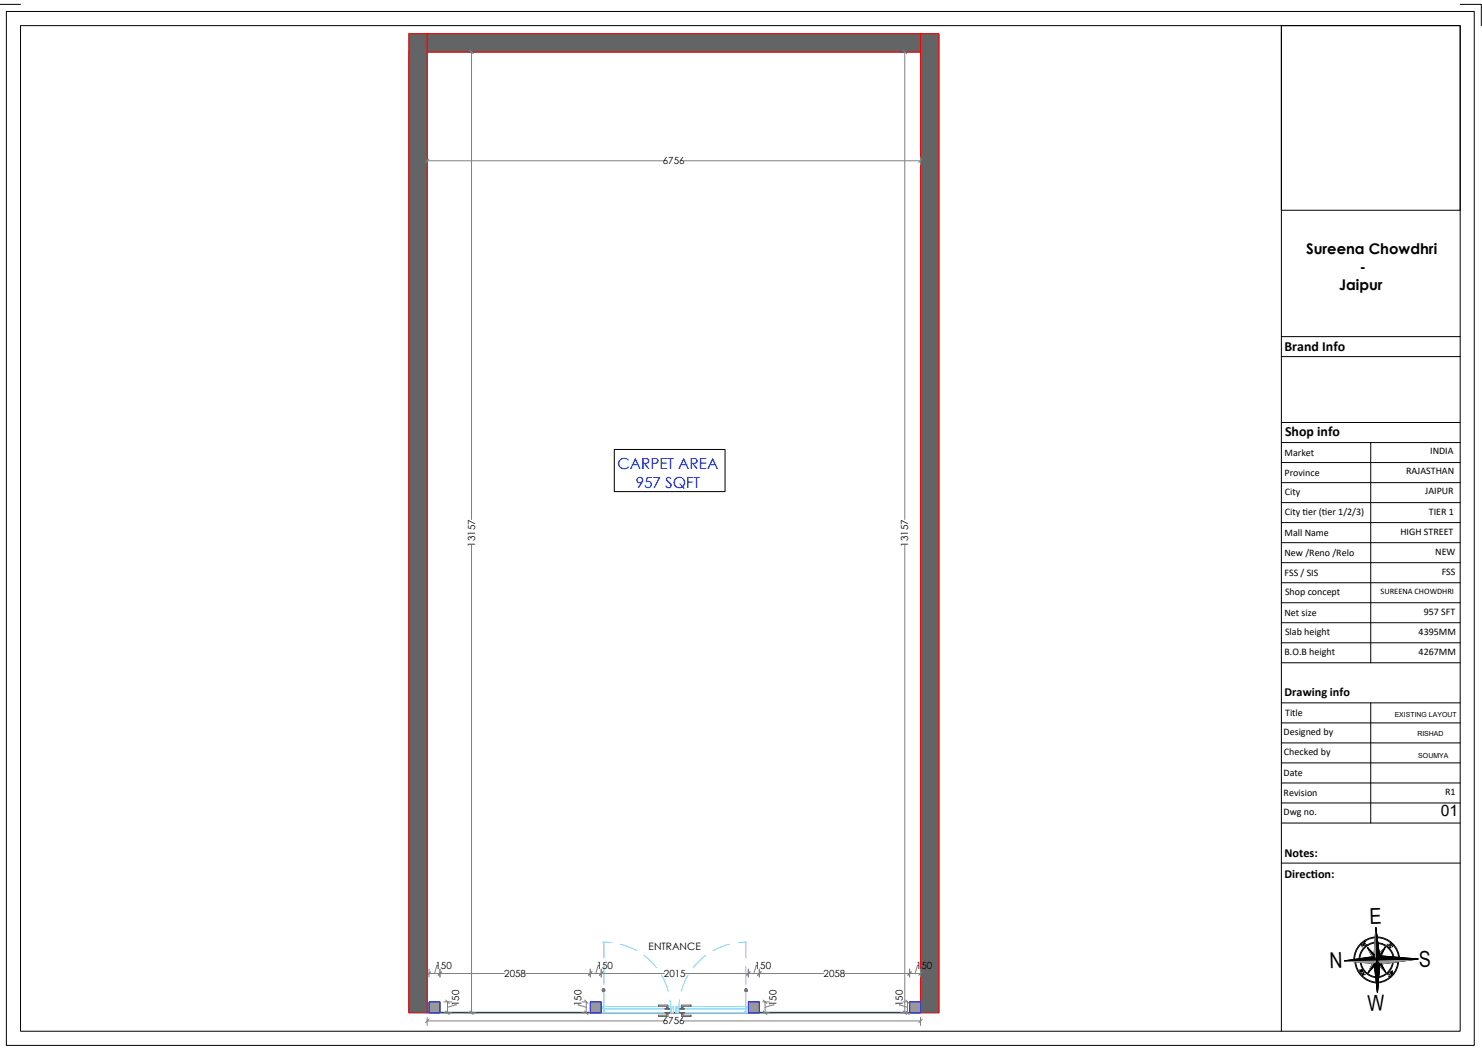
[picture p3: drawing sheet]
<svg xmlns="http://www.w3.org/2000/svg" width="420mm" height="297mm" viewBox="0 0 420 297" stroke-linecap="round" stroke-linejoin="round" font-family="sans-serif">
<defs><g id="words">
<g font-size="6.2">
<text x="388.2" y="261.9" transform="rotate(-2 388.2 261.9)">E</text>
<text x="380.4" y="269.8" transform="rotate(178 380.4 269.8)">N</text>
<text x="402.2" y="274" transform="rotate(-2 402.2 274)">S</text>
<text x="387.6" y="286.4" transform="rotate(-2 387.6 286.4)">W</text>
</g>
<text font-size="4.5" x="408.3" y="231.3">01</text>
<g font-size="4.3" fill="#00f">
<text x="175" y="133">CARPET AREA</text>
<text x="180.2" y="138.2">957 SQFT</text>
</g>
<g font-size="4.2">
<text x="370.1" y="72">Sureena Chowdhri</text>
<text x="385.3" y="77">-</text>
<text x="379.5" y="82.2">Jaipur</text>
</g>
<g font-size="3.9">
<text x="364" y="99.6">Brand Info</text>
<text x="364.2" y="123.6">Shop info</text>
</g>
<g font-size="3.5">
<text x="364.1" y="197.2">Drawing info</text>
<text x="364.1" y="242.8">Notes:</text>
<text x="364.1" y="248.8">Direct</text>
<text x="371.5" y="248.8">ion:</text>
</g>
<text font-size="2.9" x="183.8" y="269.3">ENTRANCE</text>
<g font-size="2.8">
<text x="187.9" y="46.5">6756</text>
<text x="364" y="129.2">Market</text>
<text x="405.3" y="128.8">INDIA</text>
<text x="364" y="134.8">Province</text>
<text x="398.5" y="134.5">RAJASTHAN</text>
<text x="364.1" y="140.3">City</text>
<text x="403.9" y="140.1">JAIPUR</text>
<text x="364.1" y="146">City t</text>
<text x="369.2" y="146">ier (t</text>
<text x="374.7" y="146">ier 1/2/3)</text>
<text x="405" y="145.9">TIER 1</text>
<text x="134.6" y="154.9" transform="rotate(-90 134.6 154.9)">13157</text>
<text x="257.4" y="154.9" transform="rotate(-90 257.4 154.9)">13157</text>
<text x="364" y="151.9">Mall Name</text>
<text x="396.9" y="151.5">HIGH STREET</text>
<text x="364" y="157.5">New /Reno /Relo</text>
<text x="406.8" y="157.2">NEW</text>
<text x="364" y="163.1">FSS / SIS</text>
<text x="408.6" y="162.8">FSS</text>
<text x="364.2" y="168.7">Shop concept</text>
<text x="364" y="174.5">Net size</text>
<text x="402" y="179.9">4395MM</text>
<text x="403.5" y="174.2">957 SFT</text>
<text x="364" y="185.7">B.O.B height</text>
<text x="364.2" y="180">Slab height</text>
<text x="402" y="185.5">4267MM</text>
<text x="364.2" y="203">Title</text>
<text x="363.8" y="208.4">Designed by</text>
<text x="363.9" y="214.1">Checked by</text>
<text x="363.8" y="219.9">Date</text>
<text x="363.8" y="225.6">Revision</text>
<text x="409.6" y="225.3">R1</text>
<text x="363.8" y="231.1">Dwg no.</text>
<text x="123.4" y="274.6">150</text>
<text x="169.1" y="274.6">150</text>
<text x="213.9" y="274.6">150</text>
<text x="259.6" y="274.6">150</text>
<text x="142.9" y="276.9">2058</text>
<text x="188.2" y="276.9">2015</text>
<text x="233.4" y="276.9">2058</text>
<text x="130.1" y="285.2" transform="rotate(-90 130.1 285.2)">150</text>
<text x="164.8" y="285.2" transform="rotate(-90 164.8 285.2)">150</text>
<text x="220.1" y="285.2" transform="rotate(-90 220.1 285.2)">150</text>
<text x="255.9" y="285.2" transform="rotate(-90 255.9 285.2)">150</text>
<text x="187.9" y="290.3">6756</text>
</g>
<text font-size="2.4" x="391.3" y="168.4">SUREENA CHOWDHRI</text>
<g font-size="2">
<text x="395.2" y="203.3">EXISTING LAYOUT</text>
<text x="401.7" y="208.5">RISHAD</text>
<text x="402" y="214.7">SOUMYA</text>
</g>
<g font-size="1.3">
<text x="386.1" y="268.4" transform="rotate(-31 386.1 268.4)">NE</text>
<text x="394.8" y="268.3" transform="rotate(-128 394.8 268.3)">SE</text>
<text x="386.9" y="276.1" transform="rotate(-123 386.9 276.1)">NW</text>
<text x="393.6" y="276.9" transform="rotate(-38 393.6 276.9)">SW</text>
</g>
</g></defs>
<!-- layer: WALL -->
<path d="M115.9 14.7v272.3M121.1 9.5h139.8M266.1 14.7v272.3M121.1 287v-272.3h139.8v272.3" fill="none" stroke="#f00" stroke-width=".28"/>
<!-- layer: BASE LINE -->
<path d="M170.4 287h41.7" fill="none" stroke="#000" stroke-width=".28"/>
<!-- layer: glass -->
<path d="M123.1 286.8v.2" fill="none" stroke="#7fdfff" stroke-width=".28"/>
<!-- layer: A-WALL HATCH -->
<path d="M115.9 9.5h150.2v277.5h-5.2v-272.3h-139.8v272.3h-5.2z" fill="none" stroke="#636466" stroke-width=".28"/>
<path d="M115.9 9.5h150.2v277.5h-5.2v-272.3h-139.8v272.3h-5.2z" fill-rule="evenodd" fill="#636466"/>
<!-- layer: glass -->
<path d="M123.1 287h44.2M123.1 286.8h44.2M215.2 287h43.6M215.2 286.8h43.6" fill="none" stroke="#7fdfff" stroke-width=".28"/>
<!-- layer: BASE LINE -->
<path d="M121.1 287h139.8" fill="none" stroke="#000" stroke-width=".28"/>
<!-- layer: WALL -->
<path d="M115.9 9.5h5.2v277.5h-5.2zM121.1 9.5h139.8v5.2h-139.8zM260.9 9.5h5.2v277.5h-5.2z" fill="none" stroke="#f00" stroke-width=".28"/>
<!-- layer: glass -->
<path d="M170.4 285.3h20.5v1.7h-20.5z" fill="none" stroke="#fff" stroke-width=".28"/>
<path d="M170.4 285.3h20.5v1.7h-20.5z" fill="#fff"/>
<path d="M170.4 285.3h20.5v1.7h-20.5zM171.2 285.9h18.8v.9h-.2v.2h-18.4v-.2h-.2zM190.4 285.3h.5v1.7h-1v-.2h.3v-.9h.2z" fill="none" stroke="#7fdfff" stroke-width=".28"/>
<path d="M188.4 285.9h1.4z" fill="none" stroke="#636466" stroke-width=".28"/>
<path d="M188.4 285.9h1.4z" fill-rule="evenodd" fill="#636466"/>
<path d="M188.4 285.9h1.4zM188.4 287h1.4zM188.8 285.8l.6 .1zM188.9 285.5h.5v.3h-.5zM189 285.5l-.1-.3h-2.2l-.1-.3 2.6-.1 .1 .7" fill="none" stroke="#636466" stroke-width=".28"/>
<path d="M188.4 287h1.4z" fill-rule="evenodd" fill="#636466"/>
<path d="M188.4 287h1.4zM188.8 287l.6 .1zM188.9 287.1h.5v.3h-.5zM189 287.4l-.1 .3h-2.2l-.1 .3 2.6 .1 .1-.7" fill="none" stroke="#636466" stroke-width=".28"/>
<path d="M170.8 267l2.5 .1M171.2 267v4.4M171.2 273.9v5M175.8 267.6l2 .6 2.6 1.2M182.5 270.8l2.1 1.9 1.5 1.6M187.5 276.3l1.2 2.6 .7 2M171.2 281.5v4.4M189.9 283.4l.2 2.5M190 286.3l.2 .3z" fill="none" stroke="#7fdfff" stroke-width=".28"/>
<!-- layer: F_FIXTURE -->
<g fill="none" stroke="#767676" stroke-width=".28">
<path d="M171.1 280.2v.8z"/>
<circle cx="171.1" cy="280.6" r=".41"/>
</g>
<path d="M171.1 280.2v.8z" fill-rule="evenodd" fill="#767676"/>
<path d="M170.7 280.5v.3M170.8 280.4v.5M170.8 280.3v.7M170.9 280.3v.7M171 280.2v.8M171.1 280.2v.8z" fill="none" stroke="#767676" stroke-width=".28"/>
<!-- layer: glass -->
<path d="M171.1 267v4.4M171.1 273.9v5M170.4 285.3h.4v.6h.3v.9h.2v.2h-.9zM171.1 286.3l.1 .3zM171.1 281.5v4.4" fill="none" stroke="#7fdfff" stroke-width=".28"/>
<path d="M191.6 285.3h20.5v1.7h-20.5z" fill="none" stroke="#fff" stroke-width=".28"/>
<path d="M191.6 285.3h20.5v1.7h-20.5z" fill="#fff"/>
<path d="M191.6 285.3h.4v.6h.3v.9h.2v.2h-.9zM191.6 285.3h20.5v1.7h-20.5zM192.4 285.9h18.9v.9h-.3v.2h-18.4v-.2h-.2z" fill="none" stroke="#7fdfff" stroke-width=".28"/>
<path d="M192.6 285.9h1.4z" fill="none" stroke="#636466" stroke-width=".28"/>
<path d="M192.6 285.9h1.4z" fill-rule="evenodd" fill="#636466"/>
<path d="M192.6 285.9h1.4zM192.6 287h1.4zM193 285.8l.6 .1zM193.1 285.5h.4v.3h-.4zM193.2 285.5v-.7l2.6 .1v.3h-2.2l-.1 .3" fill="none" stroke="#636466" stroke-width=".28"/>
<path d="M192.6 287h1.4z" fill-rule="evenodd" fill="#636466"/>
<path d="M192.6 287h1.4zM193 287l.6 .1zM193.1 287.1h.4v.3h-.4zM193.2 287.4v.7l2.6-.1v-.3h-2.2l-.1-.3" fill="none" stroke="#636466" stroke-width=".28"/>
<path d="M195 276.3l-1 1.9-.9 2.7M200 270.8l-2.2 1.9-1.4 1.6M206.7 267.6l-2.1 .6-2.5 1.2M211.3 267v4.4M211.3 273.9v5M211.7 267l-2.5 .1M192.3 286.3l.1 .3zM192.6 283.4l-.2 2.5M211.3 281.5v4.4" fill="none" stroke="#7fdfff" stroke-width=".28"/>
<!-- layer: F_FIXTURE -->
<g fill="none" stroke="#767676" stroke-width=".28">
<path d="M211.3 280.2l.1 .8z"/>
<circle cx="211.4" cy="280.6" r=".41"/>
</g>
<path d="M211.3 280.2l.1 .8z" fill-rule="evenodd" fill="#767676"/>
<path d="M211.3 280.2l.1 .8zM211.4 280.2v.8M211.5 280.2v.8M211.5 280.3v.7M211.6 280.3v.7M211.7 280.4v.5M211.8 280.5v.3" fill="none" stroke="#767676" stroke-width=".28"/>
<!-- layer: glass -->
<path d="M211.4 267v4.4M211.4 273.9v5M167.3 286.8v.2M211.3 286.3l.1 .3zM211.4 281.5v4.4M211.7 285.3h.4v1.7h-.9v-.2h.2v-.9h.3zM215.2 286.8v.2" fill="none" stroke="#7fdfff" stroke-width=".28"/>
<!-- layer: COL HAT -->
<path d="M257.8 283.9h3.1v3.1h-3.1z" fill="none" stroke="#989898" stroke-width=".28"/>
<path d="M257.8 283.9h3.1v3.1h-3.1z" fill-rule="evenodd" fill="#989898"/>
<!-- layer: COLUMN -->
<path d="M257.8 283.9h3.1v3.1h-3.1z" fill="none" stroke="#00f" stroke-width=".28"/>
<!-- layer: COL HAT -->
<path d="M121.6 283.9h3.1v3.1h-3.1z" fill="none" stroke="#989898" stroke-width=".28"/>
<path d="M121.6 283.9h3.1v3.1h-3.1z" fill-rule="evenodd" fill="#989898"/>
<!-- layer: COLUMN -->
<path d="M121.6 283.9h3.1v3.1h-3.1z" fill="none" stroke="#00f" stroke-width=".28"/>
<!-- layer: COL HAT -->
<path d="M167.3 283.9h3.1v3.1h-3.1z" fill="none" stroke="#989898" stroke-width=".28"/>
<path d="M167.3 283.9h3.1v3.1h-3.1z" fill-rule="evenodd" fill="#989898"/>
<!-- layer: COLUMN -->
<path d="M167.3 283.9h3.1v3.1h-3.1z" fill="none" stroke="#00f" stroke-width=".28"/>
<!-- layer: COL HAT -->
<path d="M212.1 283.9h3.1v3.1h-3.1z" fill="none" stroke="#989898" stroke-width=".28"/>
<path d="M212.1 283.9h3.1v3.1h-3.1z" fill-rule="evenodd" fill="#989898"/>
<!-- layer: COLUMN -->
<path d="M212.1 283.9h3.1v3.1h-3.1z" fill="none" stroke="#00f" stroke-width=".28"/>
<!-- layer: 0 -->
<path d="M174.1 127.4h31.4v11.9h-31.4z" fill="none" stroke="#000" stroke-width=".28"/>
<!-- layer: LAYOUT -->
<g fill="none" stroke="#000" stroke-width=".28">
<path d="M0 1.2h5.8M1.8 3.2h416v293.1h-416zM5.8 7.3h408v285h-408zM363.1 7.3h50.7v52.3h-50.7zM363.1 7.3v285M413.8 1.2h6v6.1M363.1 95.4h50.7M363.1 119.7h50.7M363.1 101.1h50.7M363.1 125.4h50.7M363.1 131.1h50.7M363.1 136.8h50.7"/>
<path d="M388.5 125.4v62.4M363.1 142.4h50.7M363.1 148.1h50.7M363.1 153.8h50.7M363.1 159.5h50.7M363.1 165.1h50.7M363.1 170.8h50.7M363.1 176.5h50.7M363.1 182.2h50.7M363.1 187.8h50.7M363.1 199.2h50.7M388.5 199.2v34"/>
<path d="M363.1 204.9h50.7M363.1 210.5h50.7M363.1 216.2h50.7M363.1 221.9h50.7M363.1 227.6h50.7M363.1 233.2h50.7M363.1 244.6h50.7M381.1 272.3l8.4 .8M384 272.5a6.5 6.5 0 0 0 6.1 6.1M384.2 272.5a6.3 6.3 0 0 0 5.9 5.8M385.5 272.6a5.1 5.1 0 0 0 4.4 4.5M385.7 272.6a4.9 4.9 0 0 0 4.2 4.2"/>
<path d="M387.6 268.6l5.1 7M387.6 268.6l1.4 2.6 .4-.1M387.6 268.6l1.9 1.9M387.6 268.6l1.8 2.5M389.4 271.1l.7 1M389.4 271.1l-8.3 1.2M389.5 273.1l-.5-.1-1.3 2.7M389.5 273.1l-1.8 2.6M389.5 273.7l-1.8 2M389.6 267.3a4.9 4.9 0 0 0-4.2 4.5M389.6 267a5.1 5.1 0 0 0-4.5 4.8M389.7 265.8a6.3 6.3 0 0 0-5.8 6.2"/>
<path d="M389.7 265.5a6.5 6.5 0 0 0-6 6.5M389.9 262.9l.2 9.2M389.9 262.9l-.5 8.2M389.9 262.9l1 8M390.1 272.1l-2.4 3.6M390.1 272.1l-.6 1M390.3 265.5a6.5 6.5 0 0 1 6.3 6.2M390.3 265.7a6.3 6.3 0 0 1 6.1 6M390.4 267.2a5.1 5.1 0 0 1 4.7 4.5M390.5 267.4a4.9 4.9 0 0 1 4.4 4.3M390.9 270.9l10.9 .9M391 273.2l-.1 .6 1.8 1.8"/>
<path d="M391 273.2l1.7 2.4M391.4 273.2l1.3 2.4M392.6 268.4l-2.5 3.7M392.6 268.4l-1.7 1.9v.6M392.6 268.4l-1.2 2.5M392.6 268.4l-1.7 2.5M394.7 272.4a4.9 4.9 0 0 1-4 4.4M394.9 272.3a5.1 5.1 0 0 1-4.2 4.7M396.2 272.2a6.3 6.3 0 0 1-5.6 6.1M396.4 272.2a6.5 6.5 0 0 1-5.8 6.4M401.8 271.8l-20.7 .5M401.8 271.8l-10.8 1.4"/>
</g>
<!-- layer: TITLE BLOCK -->
<path d="M389.5 273.1l.9 8.1M390.1 272.1l.3 9.1M391 273.2l-.6 8" fill="none" stroke="#000" stroke-width=".28"/>
<!-- layer: LAYOUT -->
<path d="M390.1 272.1l11.7-.3-10.8 1.4z" fill="none" stroke="#989898" stroke-width=".28"/>
<path d="M390.1 272.1l11.7-.3-10.8 1.4z" fill="#989898"/>
<!-- layer: TITLE BLOCK -->
<path d="M390.1 272.1l.3 9.1-.9-8.1z" fill="none" stroke="#000" stroke-width=".28"/>
<path d="M390.1 272.1l.3 9.1-.9-8.1z" fill="#000"/>
<!-- layer: LAYOUT -->
<path d="M381.1 272.3l9-.2-.6 1z" fill="none" stroke="#989898" stroke-width=".28"/>
<path d="M381.1 272.3l9-.2-.6 1z" fill="#989898"/>
<path d="M389.9 262.9l.2 9.2-.7-1z" fill="none" stroke="#989898" stroke-width=".28"/>
<path d="M389.9 262.9l.2 9.2-.7-1z" fill="#989898"/>
<path d="M389 273l.5 .1-1.8 2.6z" fill="none" stroke="#989898" stroke-width=".28"/>
<path d="M389 273l.5 .1-1.8 2.6z" fill="#989898"/>
<path d="M391 273.2l1.7 2.4-1.7-1.8z" fill="none" stroke="#989898" stroke-width=".28"/>
<path d="M391 273.2l1.7 2.4-1.7-1.8z" fill="#989898"/>
<path d="M387.6 268.6l1.8 2.5-.4 .1z" fill="none" stroke="#989898" stroke-width=".28"/>
<path d="M387.6 268.6l1.8 2.5-.4 .1z" fill="#989898"/>
<path d="M392.6 268.4l-1.7 2.5v-.6z" fill="none" stroke="#989898" stroke-width=".28"/>
<path d="M392.6 268.4l-1.7 2.5v-.6z" fill="#989898"/>
<path d="M381.1 272.3l8.3-1.2 .7 1zM387.6 268.6l1.8 1.9v.6zM389.5 273.1v.6l-1.8 2zM389.9 262.9l1 7.4zM390.1 272.1l4.2-.5 7.5 .2zM390.1 272.1l.9 1.1-.1 .6zM390.9 270.3v.6l-.8 1.2zM390.9 270.9l3.4 .7-4.2 .5zM390.9 270.9l10.9 .9-7.5-.2zM391 273.2h.4l1.3 2.4zM392.6 268.4l-1.2 2.5h-.5z" fill="none" stroke="#000" stroke-width=".28"/>
<path d="M381.1 272.3l8.3-1.2 .7 1zM387.6 268.6l1.8 1.9v.6zM389.5 273.1v.6l-1.8 2zM390.9 270.3v.6l-.8 1.2zM389.9 262.9l1 7.4-.8 1.8zM389.9 262.9l1 7.4zM390.9 270.9l3.4 .7-4.2 .5zM390.1 272.1l.9 1.1-.1 .6zM391 273.2h.4l1.3 2.4zM392.6 268.4l-1.2 2.5h-.5zM390.1 272.1l4.2-.5 7.5 .2zM390.9 270.9l10.9 .9-7.5-.2z" fill="#000"/>
<!-- layer: TITLE BLOCK -->
<path d="M390.9 273.8l-.5 7.4z" fill="none" stroke="#000" stroke-width=".28"/>
<path d="M390.9 273.8l-.5 7.4zM390.1 272.1l.8 1.7-.5 7.4z" fill="#000"/>
<!-- layer: BASE LINE -->
<g fill="none" stroke="#808080" stroke-width=".28">
<path d="M132.6 14.7h2.3M133.1 14.2l1 1M133.6 14.7v132.5M255.2 14.7h2.2M255.9 14.2l1 1M256.4 14.7v132.5M121.1 44.5v2.3M121.1 45.6h66.9M121.6 45.1l-1 .9M193.9 45.6h67M260.9 44.5v2.3M261.4 45.1l-1 .9"/>
<path d="M133.6 154.5v132.5M256.4 154.5v132.5M121.6 275.9h21.4M121.6 274.6v2.3M122.1 275.4l-1 1M123.8 273.6h.1M123.8 273.6l-.7 2.3M124.7 274.6v2.3M125.2 275.4l-1 1M149 275.9h39.2M167.3 274.6v2.3M167.8 275.4l-1 1"/>
<path d="M169.5 273.6h.1M169.5 273.6l-.7 2.3M170.4 274.6v2.3M170.9 275.4l-1 1M194.2 275.9h39.3M212.1 274.6v2.3M212.6 275.4l-1 1M214.3 273.6h.1M214.3 273.6l-.7 2.3M215.2 274.6v2.3M215.7 275.4l-1 1M239.5 275.9h21.4"/>
<path d="M257.8 274.6v2.3M258.3 275.4l-1 1M260 273.6h.1M260 273.6l-.7 2.3M260.9 274.6v2.3M261.4 275.4l-1 1M121.1 288.3v2.3M121.1 289.3h66.9M121.6 288.8l-1 1M125.8 287h2.3M125.8 283.9h2.3M126.3 283.4l1 1"/>
<path d="M126.3 286.5l1 1M126.8 283.9v3.1M129.1 284.8h.1M129.1 284.8l-2.3 .7M132.6 287h2.3M133.1 286.5l1 1M163.9 284.8h.1M163.9 284.8l2.2 .7M164.9 287h1.4M164.9 283.9h1.4M165.7 283.4l.9 1M165.7 286.5l.9 1"/>
<path d="M166.1 283.9v3.1M193.9 289.3h67M216.2 287h1.9M216.2 283.9h1.9M216.3 283.4l1 1M216.3 286.5l1 1M216.8 283.9v3.1M219.1 284.8h.1M219.1 284.8l-2.3 .7M254.9 284.8h.1M254.9 284.8l2.3 .7M255.2 287h2.2"/>
<path d="M255.9 286.5l1 1M255.9 283.9h1.3v3.1M256.7 283.4l1 1M256.7 286.5l1 1M260.9 288.3v2.3M261.4 288.8l-1 1"/>
</g>
<use href="#words"/>
</svg>
